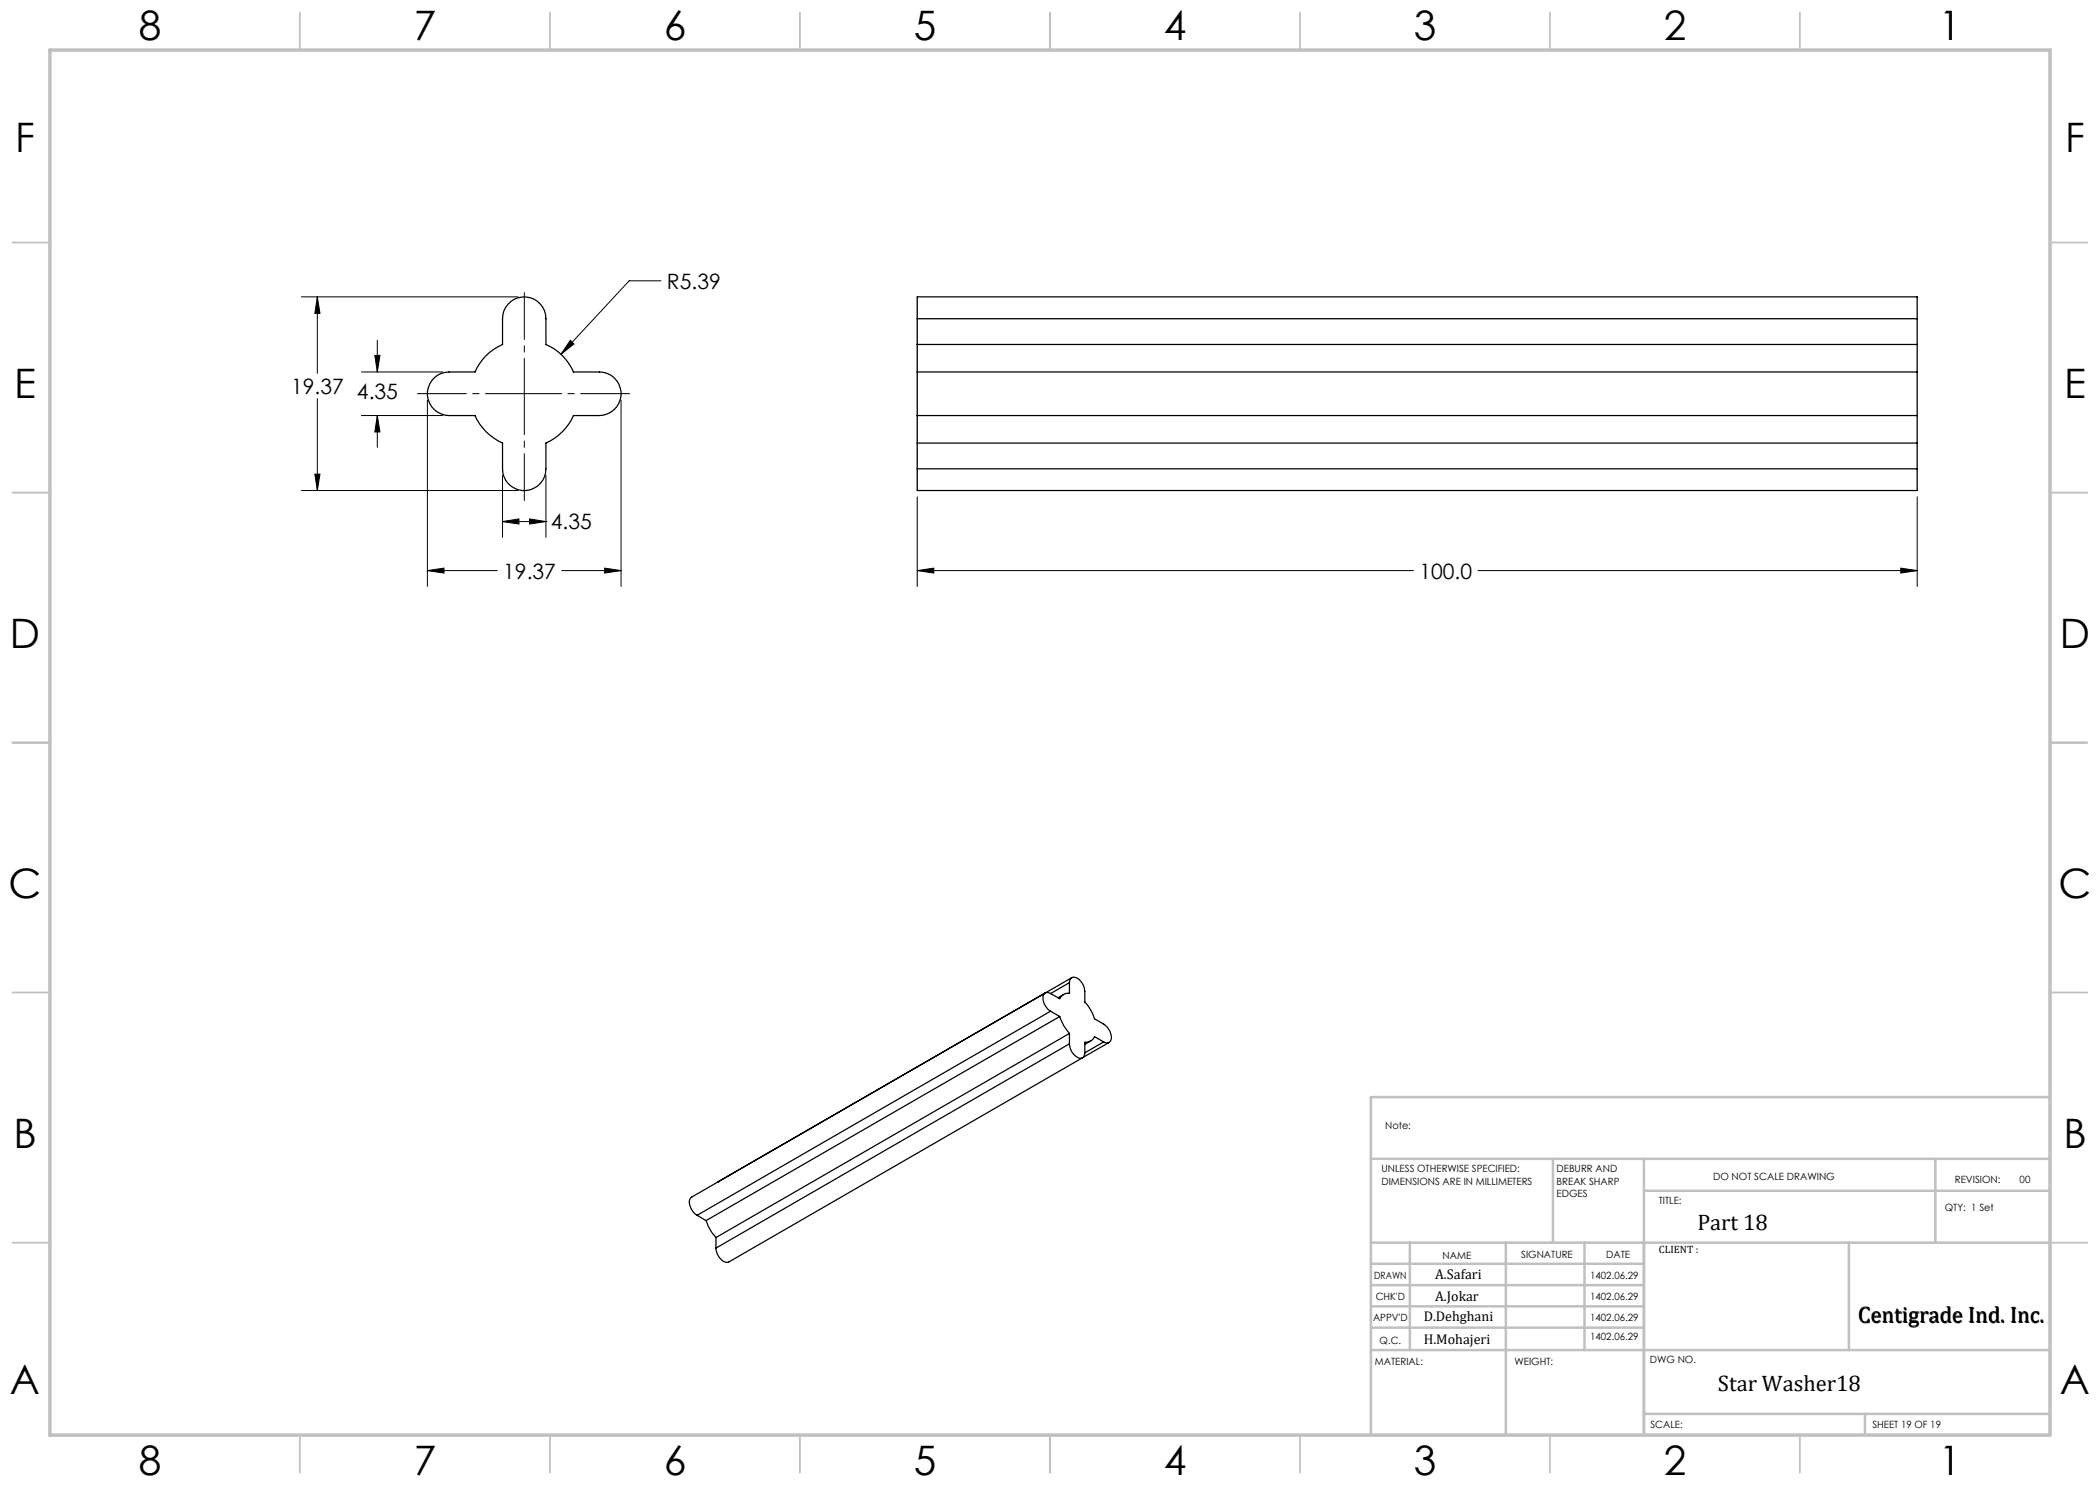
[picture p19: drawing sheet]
<svg xmlns="http://www.w3.org/2000/svg" width="420mm" height="297mm" viewBox="0 0 420 297" stroke-linecap="round" stroke-linejoin="round" font-family="sans-serif">
<defs><g id="words">
<g font-size="8.1">
<text x="27.8" y="8">8</text>
<text x="82.8" y="8">7</text>
<text x="132.8" y="8">6</text>
<text x="182.8" y="8">5</text>
<text x="232.8" y="8">4</text>
<text x="282.8" y="8">3</text>
<text x="332.8" y="8">2</text>
<text x="387.8" y="8">1</text>
<text x="3" y="30.4">F</text>
<text x="413" y="30.4">F</text>
<text x="2.8" y="79.6">E</text>
<text x="412.8" y="79.6">E</text>
<text x="2" y="129.6">D</text>
<text x="412" y="129.6">D</text>
<text x="1.7" y="179.6">C</text>
<text x="411.7" y="179.6">C</text>
<text x="2.7" y="229.6">B</text>
<text x="412.7" y="229.6">B</text>
<text x="2" y="278.9">A</text>
<text x="412" y="278.9">A</text>
<text x="27.8" y="295">8</text>
<text x="82.8" y="295">7</text>
<text x="132.8" y="295">6</text>
<text x="182.8" y="295">5</text>
<text x="232.8" y="295">4</text>
<text x="282.8" y="295">3</text>
<text x="332.8" y="295">2</text>
<text x="387.8" y="295">1</text>
</g>
<g font-size="4.5">
<text x="339.5" y="246">Part 18</text>
<text x="371.6" y="264.5">Centigrade Ind. Inc.</text>
<text x="343.6" y="278.2">Star Washer18</text>
</g>
<g font-size="4.2">
<text x="133.4" y="57.7">R5.39</text>
<text x="58.2" y="78.8">19.37 4.35</text>
<text x="110.2" y="105.9">4.35</text>
<text x="100.7" y="115.7">19.37</text>
<text x="283.9" y="115.7">100.0</text>
</g>
<g font-size="2.8">
<text x="287" y="255.9">A.Safari</text>
<text x="287" y="260.1">A.Jokar</text>
<text x="284.7" y="264.2">D.Dehghani</text>
<text x="284.7" y="268.7">H.Mohajeri</text>
</g>
<text font-size="2.1" x="331.8" y="250.7">CLIENT :</text>
<g font-size="2">
<text x="277" y="225.8">Note:</text>
<text x="276.3" y="234.5">UNLESS OTHERWISE SPECIFIED:</text>
<text x="276.3" y="237">DIMENSIONS ARE IN MILLIMETERS</text>
<text x="311.3" y="234.5">DEBURR AND</text>
<text x="311.3" y="237">BREAK SHARP</text>
<text x="311.3" y="239.5">EDGES</text>
<text x="342.6" y="236">DO NOT SCALE DRAWING</text>
<text x="391" y="236.6">REVISION:</text>
<text x="403.9" y="236.6">00</text>
<text x="331.8" y="240.8">TITLE:</text>
<text x="389" y="242.2">QTY: 1 Set</text>
<text x="288.5" y="251.7">NAME</text>
<text x="304.2" y="251.7">SIGNATURE</text>
<text x="321.2" y="251.7">DATE</text>
<text x="274.8" y="255.9">DRAWN</text>
<text x="318" y="255.9">1402.06.29</text>
<text x="275.1" y="260.1">CHK'D</text>
<text x="318" y="260.1">1402.06.29</text>
<text x="274.6" y="264.2">APPV'D</text>
<text x="275.9" y="268.7">Q.C.</text>
<text x="318" y="264.2">1402.06.29</text>
<text x="318" y="268">1402.06.29</text>
<text x="275" y="273">MATERIAL:</text>
<text x="302.9" y="273">WEIGHT:</text>
<text x="330" y="272.5">DWG NO.</text>
<text x="330.1" y="285.6">SCALE:</text>
<text x="374.5" y="285.6">SHEET 19 OF 19</text>
</g>
</g></defs>
<g fill="none" stroke="#000" stroke-width=".2">
<path d="M60.3 59.4h43.3M63.5 59.4l.5 3.3h-1zM63.5 59.4v15.3M132.2 56.2h-6.4l-13.6 14.7M63.5 79.7v18.4M72.3 74.4h16.2M75 71.1h1l-.5 3.3zM75.5 68v6.4M114.1 68.1l.7 .7-2.6 2.1zM60.3 98.1h43.3M63 94.8h1l-.5 3.3zM72.3 83.1h16.2"/>
<path d="M75.5 83.1l.5 3.3h-1zM75.5 83.1v6.4M85.5 80v37.3M100.5 95v12.5M109.2 95v12.5M124.2 80v37.3M183.4 99.4v17.9M383.4 99.4v17.9M85.5 114.1l3.3-.5v1zM85.5 114.1h13.9M100.5 104.3l3.3-.5v1zM100.5 104.3h8.7"/>
<path d="M105.9 103.8l3.3 .5-3.3 .5zM109.2 104.3h.1M112.4 114.1h11.8M120.9 113.6l3.3 .5-3.3 .5zM183.4 114.1l3.4-.5v1zM183.4 114.1h99.3M295.6 114.1h87.8M380.2 113.6l3.2 .5-3.2 .5z"/>
</g>
<path d="M104.9 100.1v-41.6" fill="none" stroke="#000" stroke-width=".2" stroke-dasharray="15.2 1.3 1.3 1.3" stroke-dashoffset="5.9"/>
<path d="M125.9 78.7h-42.4" fill="none" stroke="#000" stroke-width=".2" stroke-dasharray="15.2 1.3 1.3 1.3" stroke-dashoffset="5.5"/>
<g fill="none" stroke="#c0c0c0" stroke-width=".35">
<path d="M60 2.5v7.5M110 2.5v7.5M160 2.5v7.5M210 2.5v7.5M260 2.5v7.5M310 2.5v7.5M360 2.5v7.5M2.5 48.5h7.5M410 48.5h7.5M2.5 98.5h7.5M410 98.5h7.5M2.5 148.5h7.5"/>
<path d="M410 148.5h7.5M2.5 198.5h7.5M410 198.5h7.5M2.5 248.5h7.5M410 248.5h7.5M60 287v7.5M110 287v7.5M160 287v7.5M210 287v7.5M260 287v7.5M310 287v7.5M360 287v7.5"/>
</g>
<g fill="none" stroke="#c0c0c0" stroke-width=".5">
<path d="M410 219.4h-135.8v67.4M274.2 231.8h135.8M310.6 231.8v16.7M328.8 231.8v55.2M328.8 238.2h81.2M387.1 231.8v16.7M274.2 248.5h135.8M274.2 257h54.6M274.2 252.8h54.6M282 248.5v21.5M301.2 248.5v38.3M316.9 248.5v21.5"/>
<path d="M369.8 248.5v21.5M274.2 265.5h54.6M274.2 261.3h54.6M274.2 270h135.8M328.8 282.8h81.2M373 282.8v4.2"/>
</g>
<path d="M10 10h400v277h-400z" fill="none" stroke="#c0c0c0" stroke-width=".7"/>
<path d="M63 94.8h1l-.5 3.3zM63.5 59.4l.5 3.3h-1zM114.1 68.1l-1.9 2.8 2.6-2.1zM75.5 83.1l.5 3.3h-1zM75 71.1h1l-.5 3.3zM100.5 104.3l3.3-.5v1zM105.9 103.8l3.3 .5-3.3 .5zM85.5 114.1l3.3-.5v1zM120.9 113.6l3.3 .5-3.3 .5zM183.4 114.1l3.4-.5v1zM380.2 113.6l3.2 .5-3.2 .5z" fill="#000"/>
<g fill="none" stroke="#000" stroke-width=".25">
<path d="M86.9 75.5a4.3 4.3 0 0 1 2.9-1.1h5.2a10.5 10.5 0 0 1 5.5-5.5v-5.2a4.3 4.3 0 0 1 4.3-4.3 4.3 4.3 0 0 1 4.4 4.3v5.2a10.5 10.5 0 0 1 5.5 5.5h5.2a4.4 4.4 0 0 1 4.3 4.4 4.4 4.4 0 0 1-4.3 4.3h-5.2a10.8 10.8 0 0 1-5.5 5.5v5.2a4.3 4.3 0 0 1-4.4 4.3 4.3 4.3 0 0 1-4.3-4.3v-5.2a10.8 10.8 0 0 1-5.5-5.5h-5.2a4.4 4.4 0 0 1-4-2.8 4.4 4.4 0 0 1 1.1-4.8zM183.4 74.4v8.7M183.4 68.9v5.5M183.4 63.7v-4.3h200v4.3M183.4 74.4h200M183.4 68.9h200M183.4 63.7h200M183.4 63.7v5.2M383.4 74.4v8.7M383.4 68.9v5.5M383.4 63.7v5.2M183.4 83.1v5.5"/>
<path d="M183.4 93.8v4.3h200v-4.3M183.4 83.1h200M183.4 88.6h200M183.4 88.6v5.2M183.4 93.8h200M383.4 83.1v5.5M383.4 88.6v5.2M209 198.6l-70.7 40.8a1.66 1.66 0 0 0-.1 2.2l.4 .8 .8 .7M210.1 198.7a.95 .95 0 0 0-1.1-.1 .95 .95 0 0 0-.4 1.1 3.4 3.4 0 0 0 1.5 2.5M212.7 198.9l-1.1 .7M213.9 196.5a.97 .97 0 0 1 .5-1 .97 .97 0 0 1 1.2 .2 3.5 3.5 0 0 1 1.4 2.6v2.1a8.9 8.9 0 0 1 1.9 3.4l1.8 1a3 3 0 0 1 1.4 3.4l-.6 .4-.8-.2M213.9 196.5v2.1a1.92 1.92 0 0 0-2 1.1l-1.8-1"/>
<path d="M213.9 196.5l-3.8 2.2M214.3 195.5l-70.7 40.9M210.1 202.2l1.8 1.1M210.1 202.2l-70.7 40.9M211.9 203.3a8.7 8.7 0 0 0 2 3.4M211.9 203.3l-70.7 40.8M213.9 208.8a2.99 2.99 0 0 0 2.2 2.9 .88 .88 0 0 0 .9-1.1M213.9 206.7v2.1M213.9 208.8l-70.7 40.8M213.9 206.7l-70.7 40.8M216.5 211.6l-70.7 40.8a1.88 1.88 0 0 1-2.2-1.4l-.4-1.4M218.1 208.2l-1.1 .7"/>
<path d="M220.7 208.4l-1.8-1.1a1.88 1.88 0 0 1-1.9 1.2v2.1M220.7 208.4l-3.7 2.2M221.8 208.5l-5.3 3M143.6 236.4h.1M139.4 243.1l1.8 1M141.2 244.1a9.4 9.4 0 0 0 2 3.4M143.2 247.5v2.1"/>
</g>
<use href="#words"/>
</svg>
